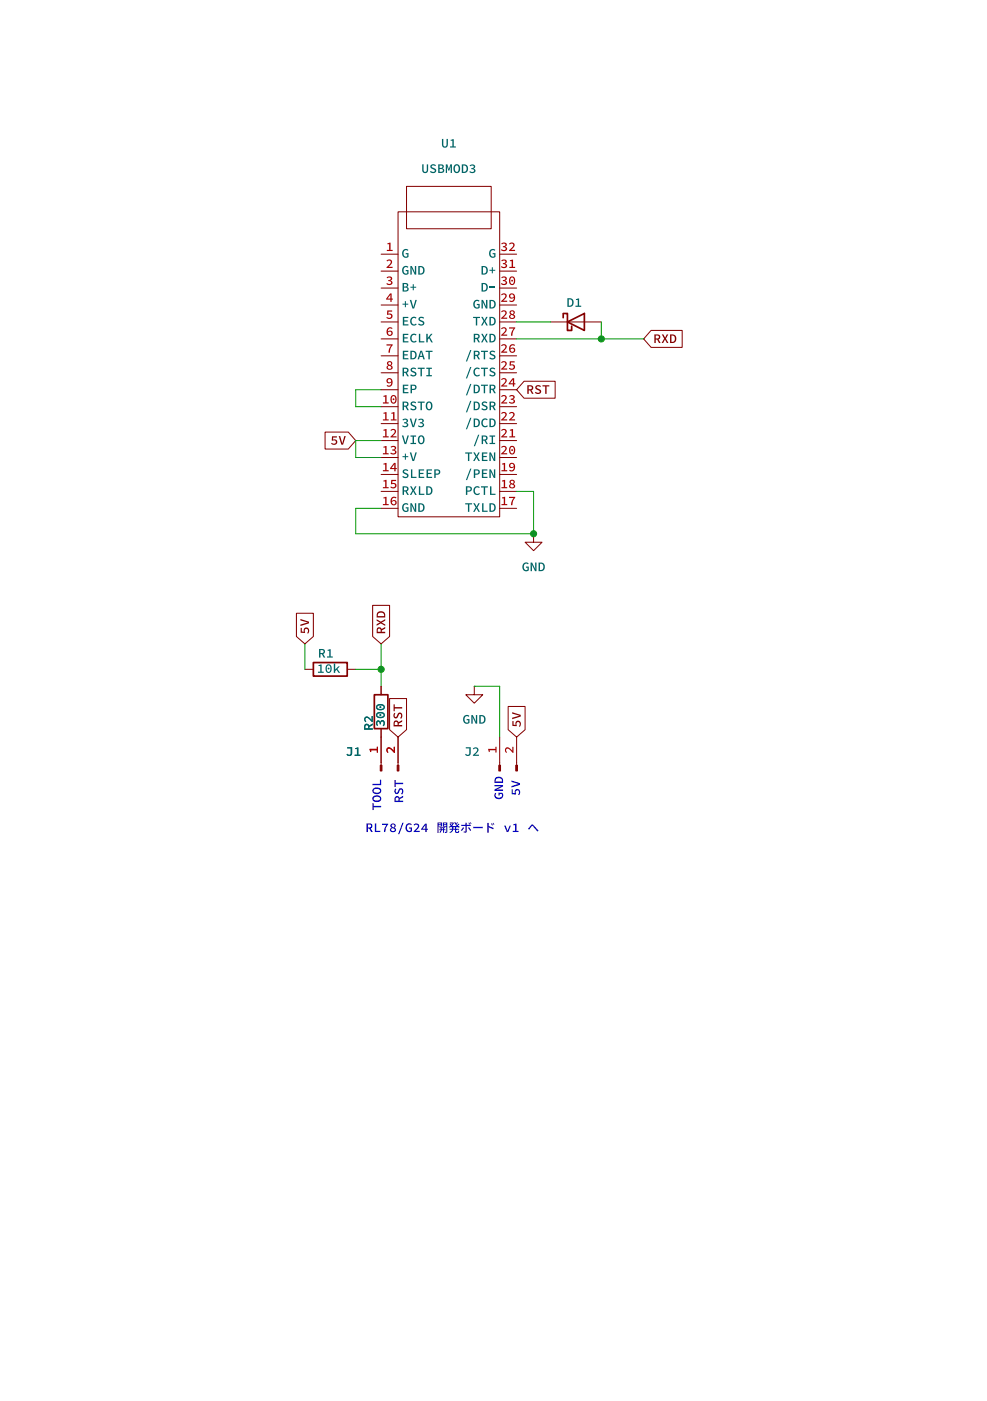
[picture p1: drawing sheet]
<svg xmlns="http://www.w3.org/2000/svg" width="148mm" height="210mm" viewBox="0 0 148 210" stroke-linecap="round" stroke-linejoin="round" font-family="sans-serif">
<defs><g id="words">
<g font-size="1.8" fill="#a90000">
<text x="57.8" y="37.8">1</text>
<text x="57.8" y="40.4">2</text>
<text x="75" y="37.8">32</text>
<text x="75" y="40.4">31</text>
<text x="57.8" y="42.9">3</text>
<text x="57.8" y="45.5">4</text>
<text x="75" y="42.9">30</text>
<text x="75" y="45.5">29</text>
<text x="57.8" y="48">5</text>
<text x="57.8" y="50.5">6</text>
<text x="57.8" y="53.1">7</text>
<text x="75" y="48">28</text>
<text x="75" y="50.5">27</text>
<text x="75" y="53.1">26</text>
<text x="57.8" y="55.6">8</text>
<text x="57.8" y="58.2">9</text>
<text x="75" y="55.6">25</text>
<text x="75" y="58.2">24</text>
<text x="57.2" y="60.7">10</text>
<text x="57.2" y="63.2">11</text>
<text x="57.2" y="65.8">12</text>
<text x="75" y="60.7">23</text>
<text x="75" y="63.2">22</text>
<text x="75" y="65.8">21</text>
<text x="57.2" y="68.3">13</text>
<text x="57.2" y="70.9">14</text>
<text x="75" y="68.3">20</text>
<text x="75" y="70.9">19</text>
<text x="57.2" y="73.4">15</text>
<text x="57.2" y="75.9">16</text>
<text x="75" y="73.4">18</text>
<text x="75" y="75.9">17</text>
<text x="56.9" y="113" transform="rotate(-90 56.9 113)">1</text>
<text x="59.4" y="113" transform="rotate(-90 59.4 113)">2</text>
<text x="74.7" y="113" transform="rotate(-90 74.7 113)">1</text>
<text x="77.2" y="113" transform="rotate(-90 77.2 113)">2</text>
</g>
<g font-size="1.8" fill="#006464">
<text x="56.7" y="109.6" transform="rotate(-90 56.7 109.6)">R2</text>
<text x="58.4" y="109" transform="rotate(-90 58.4 109)">300</text>
</g>
<text font-size="1.8" fill="#0000c2" x="65.4" y="125.5">þÿ•‹vz0Ü0ü0É</text>
</g></defs>
<path d="M71.1 102.9v1.2h1.3l-1.3 1.3-1.3-1.3h1.3M71.1 102.9h.1" fill="none" stroke="#840000" stroke-width=".15"/>
<g fill="#006464">
<path d="M69.6 107.3l.5-.1 .3 .1-.1 .2a.44 .44 0 0 0-.7 .3 .44 .44 0 0 0 .6 .5v-.3h-.2v-.2h.4v.6a.65 .65 0 0 1-.9-.2 .65 .65 0 0 1 .1-.9z"/>
<path d="M70.7 107.2h.2l.5 1v-1h.2v1.3h-.3l-.4-1v1h-.2z"/>
<path d="M71.9 107.2h.3a.65 .65 0 0 1 .6 .6 .65 .65 0 0 1-.6 .7h-.3v-.2h.2a.47 .47 0 0 0 .5-.5 .47 .47 0 0 0-.5-.4v.9h-.2z"/>
</g>
<g fill="#840000" stroke="#840000" stroke-width=".15">
<path d="M74.8 114.7h.3v.9h-.3z"/>
<path d="M77.3 114.7h.3v.9h-.3z"/>
</g>
<path d="M74.9 110.5v4.2M77.5 110.5v4.2" fill="none" stroke="#840000" stroke-width=".15"/>
<g fill="#006464">
<path d="M69.8 112h.8v.9a.45 .45 0 0 1-.3 .4 .45 .45 0 0 1-.6-.2l.2-.1 .1 .1h.3l.1-.2v-.7h-.6z"/>
<path d="M70.9 112.2a.46 .46 0 0 1 .7-.1 .46 .46 0 0 1-.1 .8l-.3 .2h.6v.2h-.9l.3-.4a.47 .47 0 0 0 .3-.7h-.3l-.2 .1z"/>
</g>
<path d="M47 99.3h5.1v2h-5.1z" fill="none" stroke="#840000" stroke-width=".25"/>
<path d="M45.7 100.3h1.3M52.1 100.3h1.2" fill="none" stroke="#840000" stroke-width=".15"/>
<g fill="#006464">
<path d="M47.8 97.3h.5a.39 .39 0 0 1 .4 .3 .39 .39 0 0 1-.2 .4l.3 .6h-.3l-.2-.5h-.2v.5h-.3v-.7a.47 .47 0 0 0 .7-.2l-.1-.2-.3-.1v.5h-.3z"/>
<path d="M49.1 97.4l.5-.1v1.1h.3v.2h-.9v-.2h.4v-.9h-.3z"/>
<path d="M47.8 99.7l.4-.1v1.1h.3v.2h-.8v-.2h.3v-.9h-.2z"/>
<path d="M49 99.7a.49 .49 0 0 1 .6 0 .49 .49 0 0 1 .1 .6 .48 .48 0 0 1-.5 .6 .48 .48 0 0 1-.4-.7h.2v.3a.28 .28 0 0 0 .4 .2 .28 .28 0 0 0 .1-.4v-.3a.29 .29 0 0 0-.4-.2 .29 .29 0 0 0-.1 .4h-.2z"/>
<path d="M50.1 99.5h.2v.9l.4-.5h.3l-.4 .4 .4 .6h-.2l-.3-.5-.2 .2v.3h-.2z"/>
<circle cx="49.3" cy="100.2" r=".14"/>
</g>
<path d="M80 80v1.3h1.3l-1.3 1.3-1.3-1.3h1.3M80 80h.1" fill="none" stroke="#840000" stroke-width=".15"/>
<g fill="#006464">
<path d="M78.5 84.4l.5-.1 .3 .2-.1 .1a.44 .44 0 0 0-.7 .4 .44 .44 0 0 0 .6 .4v-.3h-.2v-.2h.4v.6a.65 .65 0 0 1-.9-.2 .65 .65 0 0 1 .1-.9z"/>
<path d="M79.6 84.3h.2l.5 1-.1-1h.3v1.3h-.3l-.5-1 .1 1h-.2z"/>
<path d="M80.8 84.3h.3a.65 .65 0 0 1 .6 .7 .65 .65 0 0 1-.6 .6h-.3v-.2h.2a.47 .47 0 0 0 .5-.4 .47 .47 0 0 0-.5-.5v.9h-.2z"/>
</g>
<g fill="#840000" stroke="#840000" stroke-width=".15">
<path d="M57 114.7h.3v.9h-.3z"/>
<path d="M59.6 114.7h.2v.9h-.2z"/>
</g>
<path d="M57.1 110.5v4.2M59.7 110.5v4.2" fill="none" stroke="#840000" stroke-width=".15"/>
<g fill="#006464">
<path d="M52.1 112h.7v.9a.45 .45 0 0 1-.3 .4 .45 .45 0 0 1-.5-.2l.1-.1 .1 .1h.3l.1-.2v-.7h-.5z"/>
<path d="M53.3 112.1l.4-.1v1.1h.3v.2h-.8v-.2h.3v-.8h-.2z"/>
</g>
<path d="M56.1 104.1h2.1v5.1h-2.1z" fill="none" stroke="#840000" stroke-width=".25"/>
<path d="M57.1 102.9v1.2M57.1 109.2v1.3" fill="none" stroke="#840000" stroke-width=".15"/>
<g fill="#006464">
<path d="M54.7 108.6a.39 .39 0 0 1 .7 .2l.5-.4v.3l-.5 .3v.2h.5v.2h-1.3v-.4h.2v.2h.4v-.2a.23 .23 0 0 0-.2-.3 .23 .23 0 0 0-.2 .3h-.2z"/>
<path d="M54.8 107.5l.4-.1 .5 .5v-.6h.2v.9l-.4-.2a.47 .47 0 0 0-.7-.3v.2l.1 .2-.1 .2-.2-.4z"/>
<path d="M56.5 108.1l.3-.1 .2 .2a.38 .38 0 0 1 .6-.2 .38 .38 0 0 1 .1 .6l-.2 .3-.1-.1a.3 .3 0 0 0 .2-.4 .3 .3 0 0 0-.4-.2l-.1 .4h-.2v-.3a.23 .23 0 0 0-.4 0 .23 .23 0 0 0 .1 .4l-.1 .1a.59 .59 0 0 1 0-.7z"/>
<path d="M56.5 106.9a.65 .65 0 0 1 .8-.2 .65 .65 0 0 1 .4 .7 .74 .74 0 0 1-1.3-.2h.2a.55 .55 0 0 0 .9-.1 .59 .59 0 0 0-.9 .1h-.2z"/>
<path d="M56.5 105.7a.65 .65 0 0 1 .8-.2 .65 .65 0 0 1 .4 .7 .74 .74 0 0 1-1.3-.2h.2a.55 .55 0 0 0 .9 0 .59 .59 0 0 0-.9 0h-.2z"/>
</g>
<path d="M57.1 38.1h2.6M59.7 31.8h15.2v45.7h-15.2zM61 27.9h12.7v6.4h-12.7z" fill="none" stroke="#840000" stroke-width=".15"/>
<path d="M60.5 37.5l.5-.2 .2 .2-.1 .1a.44 .44 0 0 0-.6 .4 .44 .44 0 0 0 .6 .4v-.3h-.3v-.2h.5v.6a.65 .65 0 0 1-.9-.1 .65 .65 0 0 1 .1-.9z" fill="#006464"/>
<path d="M57.1 40.6h2.6" fill="none" stroke="#840000" stroke-width=".15"/>
<g fill="#006464">
<path d="M60.5 40l.5-.1 .2 .1-.1 .1a.44 .44 0 0 0-.6 .4 .44 .44 0 0 0 .6 .4v-.2h-.3v-.2h.5v.5a.65 .65 0 0 1-.9-.1 .65 .65 0 0 1 .1-.9z"/>
<path d="M61.5 39.9h.3l.4 1v-1h.2v1.3h-.2l-.5-1.1v1.1h-.2z"/>
<path d="M62.7 39.9h.4a.65 .65 0 0 1 .6 .6 .65 .65 0 0 1-.6 .7h-.4v-.2h.2a.47 .47 0 0 0 .5-.5 .47 .47 0 0 0-.5-.5v1h-.2z"/>
</g>
<path d="M57.1 43.2h2.6" fill="none" stroke="#840000" stroke-width=".15"/>
<g fill="#006464">
<path d="M60.4 42.4h.4a.32 .32 0 0 1 .4 .2 .32 .32 0 0 1-.2 .4 .36 .36 0 0 1 .3 .5 .36 .36 0 0 1-.5 .2h-.4v-.2a.49 .49 0 0 0 .7-.1l-.1-.2-.4-.1v.4h-.2v-.5h.3a.2 .2 0 0 0 .3-.2 .2 .2 0 0 0-.3-.2h-.1v.4h-.2z"/>
<path d="M61.9 42.6h.2v.4h.3v.1h-.3v.4h-.2v-.4h-.4v-.1h.4z"/>
</g>
<path d="M57.1 45.7h2.6" fill="none" stroke="#840000" stroke-width=".15"/>
<g fill="#006464">
<path d="M60.7 45.1h.2v.4h.3v.2h-.3v.4h-.2v-.4h-.3v-.2h.3z"/>
<path d="M61.4 45h.3l.3 1 .3-1h.2l-.4 1.2h-.2z"/>
</g>
<path d="M57.1 48.3h2.6" fill="none" stroke="#840000" stroke-width=".15"/>
<g fill="#006464">
<path d="M60.4 47.5h.8v.2h-.6v.3h.5v.2h-.5v.4h.6v.2h-.8z"/>
<path d="M61.7 47.6l.5-.1 .3 .1-.2 .2a.42 .42 0 0 0-.6 .4 .42 .42 0 0 0 .7 .3l.1 .1a.64 .64 0 0 1-.9-.1 .64 .64 0 0 1 .1-.9z"/>
<path d="M62.8 47.6a.56 .56 0 0 1 .8 0l-.1 .2-.1-.1a.21 .21 0 0 0-.4 0 .21 .21 0 0 0 .2 .3l.2 .1a.42 .42 0 0 1 .1 .6 .42 .42 0 0 1-.6 .1l-.2-.2 .1-.1 .3 .1a.21 .21 0 0 0 .3-.1 .21 .21 0 0 0-.2-.3 .48 .48 0 0 1-.5-.4z"/>
</g>
<path d="M57.1 50.8h2.6" fill="none" stroke="#840000" stroke-width=".15"/>
<g fill="#006464">
<path d="M60.4 50h.8v.2h-.6v.4h.5v.1h-.5v.4h.6v.2h-.8z"/>
<path d="M61.7 50.2l.5-.2 .3 .2-.2 .1a.42 .42 0 0 0-.6 .4 .42 .42 0 0 0 .7 .3l.1 .2a.64 .64 0 0 1-.9-.1 .64 .64 0 0 1 .1-.9z"/>
<path d="M62.8 50h.2v1.1h.6v.2h-.8z"/>
<path d="M63.9 50h.2v.6l.5-.6h.3l-.4 .5 .4 .8h-.2l-.4-.6-.2 .2v.4h-.2z"/>
</g>
<path d="M57.1 53.3h2.6" fill="none" stroke="#840000" stroke-width=".15"/>
<g fill="#006464">
<path d="M60.4 52.6h.8v.2h-.6v.3h.5v.2h-.5v.4h.6v.2h-.8z"/>
<path d="M61.5 52.6h.4a.65 .65 0 0 1 .6 .6 .65 .65 0 0 1-.6 .7h-.4v-.2h.3a.47 .47 0 0 0 .5-.5 .47 .47 0 0 0-.5-.5v1h-.3z"/>
<path d="M63 52.6h.3l.4 1.3h-.2l-.1-.4h-.5l-.1 .4h-.2l.2-.6h.5l-.1-.6-.2 .6h-.2z"/>
<path d="M63.8 52.6h1.1v.2h-.5v1.1h-.2v-1.1h-.4z"/>
</g>
<path d="M57.1 55.9h2.6" fill="none" stroke="#840000" stroke-width=".15"/>
<g fill="#006464">
<path d="M60.4 55.1h.4a.39 .39 0 0 1 .5 .3 .39 .39 0 0 1-.3 .5l.3 .5h-.2l-.3-.5h-.2v.5h-.2v-.7a.47 .47 0 0 0 .7-.2l-.1-.2h-.4v.4h-.2z"/>
<path d="M61.6 55.2a.56 .56 0 0 1 .8 .1l-.1 .1-.1-.1a.21 .21 0 0 0-.4 0 .21 .21 0 0 0 .2 .3l.2 .1a.42 .42 0 0 1 .1 .6 .42 .42 0 0 1-.6 .1l-.2-.2 .1-.1 .3 .1a.21 .21 0 0 0 .3-.1 .21 .21 0 0 0-.2-.2 .48 .48 0 0 1-.4-.5z"/>
<path d="M62.6 55.1h1.1v.2h-.4v1.1h-.2v-1.1h-.5z"/>
<path d="M63.9 55.1h.9v.2h-.4v.9h.4v.2h-.9v-.2h.3v-.9h-.3z"/>
</g>
<path d="M57.1 58.4h2.6" fill="none" stroke="#840000" stroke-width=".15"/>
<g fill="#006464">
<path d="M60.4 57.7h.8v.1h-.6v.4h.5v.2h-.5v.4h.6v.1h-.8z"/>
<path d="M61.6 57.7h.4a.41 .41 0 0 1 .5 .4 .41 .41 0 0 1-.5 .4h-.2v.4h-.2v-.6a.53 .53 0 0 0 .6-.1v-.3l-.4-.1v.5h-.2z"/>
<path d="M60.4 60.2h.4a.39 .39 0 0 1 .5 .3 .39 .39 0 0 1-.3 .4l.3 .6h-.2l-.3-.5h-.2v.5h-.2v-.7a.47 .47 0 0 0 .7-.2l-.1-.2h-.4v.4h-.2z"/>
<path d="M61.6 60.3a.56 .56 0 0 1 .8 0l-.1 .2-.1-.1a.21 .21 0 0 0-.4 0 .21 .21 0 0 0 .2 .3l.2 .1a.42 .42 0 0 1 .1 .6 .42 .42 0 0 1-.6 .1l-.2-.2 .1-.1 .3 .1a.21 .21 0 0 0 .3-.1 .21 .21 0 0 0-.2-.3 .48 .48 0 0 1-.4-.4z"/>
<path d="M62.6 60.2h1.1v.2h-.4v1.1h-.2v-1.1h-.5z"/>
<path d="M64 60.3a.56 .56 0 0 1 .7 0 .56 .56 0 0 1 .1 .8 .51 .51 0 0 1-.6 .4 .51 .51 0 0 1-.4-.7h.3a.33 .33 0 0 0 .2 .5 .33 .33 0 0 0 .3-.5 .32 .32 0 0 0-.3-.4 .32 .32 0 0 0-.2 .4h-.3z"/>
</g>
<path d="M57.1 63.5h2.6" fill="none" stroke="#840000" stroke-width=".15"/>
<g fill="#006464">
<path d="M60.3 62.9a.44 .44 0 0 1 .6-.2 .44 .44 0 0 1 .3 .5l-.3 .2a.38 .38 0 0 1 .3 .5 .38 .38 0 0 1-.6 .1l-.3-.1 .1-.2a.3 .3 0 0 0 .4 .2 .3 .3 0 0 0 .2-.3l-.4-.1v-.2h.2a.23 .23 0 0 0 .1-.4 .23 .23 0 0 0-.4 .1z"/>
<path d="M61.4 62.7h.3l.3 1.1 .3-1.1h.2l-.4 1.3h-.2z"/>
<path d="M62.7 62.9a.44 .44 0 0 1 .5-.2 .44 .44 0 0 1 .3 .5l-.2 .2a.38 .38 0 0 1 .2 .5 .38 .38 0 0 1-.6 .1l-.2-.1 .1-.2a.3 .3 0 0 0 .3 .2 .3 .3 0 0 0 .3-.3l-.4-.1v-.2h.2a.23 .23 0 0 0 0-.4 .23 .23 0 0 0-.3 .1z"/>
<path d="M60.3 65.3h.2l.3 1.1 .3-1.1h.2l-.4 1.3h-.2z"/>
<path d="M61.6 65.3h.8v.2h-.3v.9h.3v.2h-.8v-.2h.3v-.9h-.3z"/>
<path d="M62.8 65.4a.56 .56 0 0 1 .7 0 .56 .56 0 0 1 .1 .7 .51 .51 0 0 1-.6 .5 .51 .51 0 0 1-.3-.7h.2a.33 .33 0 0 0 .3 .5 .33 .33 0 0 0 .2-.5 .32 .32 0 0 0-.2-.5 .32 .32 0 0 0-.3 .5h-.2z"/>
<path d="M60.7 68h.2v.4h.3v.1h-.3v.4h-.2v-.4h-.3v-.1h.3z"/>
<path d="M61.4 67.8h.3l.3 1.1 .3-1.1h.2l-.4 1.3h-.2z"/>
<path d="M60.5 70.5a.56 .56 0 0 1 .7 0l-.1 .1h-.1a.21 .21 0 0 0-.4 0 .21 .21 0 0 0 .2 .3h.2a.42 .42 0 0 1 .2 .7 .42 .42 0 0 1-.7 0l-.2-.1 .1-.2 .3 .2a.21 .21 0 0 0 .3-.1 .21 .21 0 0 0-.2-.3 .48 .48 0 0 1-.4-.4z"/>
<path d="M61.6 70.4h.2v1.1h.7v.1h-.9z"/>
<path d="M62.8 70.4h.8v.1h-.6v.4h.5v.2h-.5v.4h.6v.1h-.8z"/>
<path d="M64 70.4h.8v.1h-.6v.4h.5v.2h-.5v.4h.6v.1h-.8z"/>
<path d="M65.1 70.4h.4a.41 .41 0 0 1 .5 .4 .41 .41 0 0 1-.5 .4h-.2v.4h-.2v-.6a.53 .53 0 0 0 .7-.1l-.1-.3-.4-.1v.5h-.2z"/>
<path d="M60.4 72.9h.4a.39 .39 0 0 1 .5 .3 .39 .39 0 0 1-.3 .4l.3 .6h-.2l-.3-.5h-.2v.5h-.2v-.7a.47 .47 0 0 0 .7-.2l-.1-.2h-.4v.4h-.2z"/>
<path d="M61.5 72.9h.2l.3 .5 .2-.5h.3l-.4 .6 .4 .7h-.2l-.3-.5-.3 .5h-.2l.3-.7z"/>
<path d="M62.8 72.9h.2v1.1h.6v.2h-.8z"/>
<path d="M63.9 72.9h.3a.65 .65 0 0 1 .7 .6 .65 .65 0 0 1-.6 .7h-.4v-.2h.2a.47 .47 0 0 0 .5-.5 .47 .47 0 0 0-.5-.4v.9h-.2z"/>
<path d="M60.5 75.6l.5-.2 .2 .2-.1 .1a.44 .44 0 0 0-.6 .4 .44 .44 0 0 0 .6 .4v-.3h-.3v-.2h.5v.6a.65 .65 0 0 1-.9-.1 .65 .65 0 0 1 .1-.9z"/>
<path d="M61.5 75.4h.3l.4 1.1v-1.1h.2v1.3h-.2l-.5-1v1h-.2z"/>
<path d="M62.7 75.4h.4a.65 .65 0 0 1 .6 .7 .65 .65 0 0 1-.6 .6h-.4v-.1h.2a.47 .47 0 0 0 .5-.5 .47 .47 0 0 0-.5-.5v1h-.2z"/>
<path d="M73.5 37.5l.5-.2 .3 .2-.1 .1a.44 .44 0 0 0-.7 .4 .44 .44 0 0 0 .6 .4v-.3h-.2v-.2h.4v.6a.65 .65 0 0 1-.9-.1 .65 .65 0 0 1 .1-.9z"/>
</g>
<path d="M74.9 40.6h2.6" fill="none" stroke="#840000" stroke-width=".15"/>
<g fill="#006464">
<path d="M72.2 39.9h.3a.65 .65 0 0 1 .7 .6 .65 .65 0 0 1-.6 .7h-.4v-.2h.2a.47 .47 0 0 0 .5-.5 .47 .47 0 0 0-.5-.5v1h-.2z"/>
<path d="M73.7 40.1h.2v.3h.4v.2h-.4v.4h-.2v-.4h-.3v-.2h.3z"/>
<path d="M72.2 42.4h.3a.65 .65 0 0 1 .7 .7 .65 .65 0 0 1-.6 .6h-.4v-.2h.2a.47 .47 0 0 0 .5-.4 .47 .47 0 0 0-.5-.5v.9h-.2z"/>
<path d="M73.4 43h.9v.1h-.9z"/>
<path d="M71.2 45.1l.5-.2 .2 .2-.1 .1a.44 .44 0 0 0-.7 .4 .44 .44 0 0 0 .6 .4v-.3h-.2v-.1h.4v.5a.65 .65 0 0 1-.9-.1 .65 .65 0 0 1 .2-.9z"/>
<path d="M72.2 45h.2l.5 1v-1h.2v1.2h-.2l-.5-1v1h-.2z"/>
<path d="M73.4 45h.3a.65 .65 0 0 1 .6 .6 .65 .65 0 0 1-.6 .6h-.3v-.1h.2a.47 .47 0 0 0 .5-.5 .47 .47 0 0 0-.5-.5v1h-.2z"/>
<path d="M70.9 47.5h1.1v.2h-.4v1.1h-.2v-1.1h-.5z"/>
<path d="M72.2 47.5h.2l.3 .5 .2-.5h.2l-.3 .6 .4 .7h-.3l-.3-.5-.2 .5h-.3l.4-.7z"/>
<path d="M73.4 47.5h.3a.65 .65 0 0 1 .6 .6 .65 .65 0 0 1-.6 .7h-.3v-.2h.2a.47 .47 0 0 0 .5-.5 .47 .47 0 0 0-.5-.4v.9h-.2z"/>
<path d="M71 50h.5a.39 .39 0 0 1 .4 .3 .39 .39 0 0 1-.2 .5l.3 .5h-.3l-.2-.5h-.2v.5h-.3v-.7a.47 .47 0 0 0 .7-.1l-.1-.3h-.3v.4h-.3z"/>
<path d="M72.2 50h.2l.3 .5 .2-.5h.2l-.3 .7 .4 .6h-.3l-.3-.5-.2 .5h-.3l.4-.6z"/>
<path d="M73.4 50h.3a.65 .65 0 0 1 .6 .7 .65 .65 0 0 1-.6 .6h-.3v-.1h.2a.47 .47 0 0 0 .5-.5 .47 .47 0 0 0-.5-.5v1h-.2z"/>
<path d="M70.5 52.5h.2l-.7 1.7h-.1z"/>
<path d="M71 52.6h.5a.39 .39 0 0 1 .4 .3 .39 .39 0 0 1-.2 .4l.3 .6h-.3l-.2-.5h-.2v.5h-.3v-.7a.47 .47 0 0 0 .7-.2l-.1-.2-.3-.1v.5h-.3z"/>
<path d="M72.1 52.6h1.1v.2h-.5v1.1h-.2v-1.1h-.4z"/>
<path d="M73.5 52.7a.56 .56 0 0 1 .8 0l-.1 .2-.2-.1a.21 .21 0 0 0-.3 0 .21 .21 0 0 0 .2 .3l.1 .1a.42 .42 0 0 1 .2 .6 .42 .42 0 0 1-.7 0l-.1-.1 .1-.1 .3 .1a.21 .21 0 0 0 .3-.1 .21 .21 0 0 0-.2-.3 .48 .48 0 0 1-.5-.4z"/>
<path d="M70.5 55h.2l-.7 1.7h-.1z"/>
<path d="M71.2 55.2l.5-.1 .2 .2-.1 .1a.42 .42 0 0 0-.6 .4 .42 .42 0 0 0 .7 .3l.1 .1a.64 .64 0 0 1-.9-.1 .64 .64 0 0 1 .1-.9z"/>
<path d="M72.1 55.1h1.1v.2h-.5v1.1h-.2v-1.1h-.4z"/>
<path d="M73.5 55.2a.56 .56 0 0 1 .8 .1l-.1 .1-.2-.1a.21 .21 0 0 0-.3 0 .21 .21 0 0 0 .2 .3l.1 .1a.42 .42 0 0 1 .2 .6 .42 .42 0 0 1-.7 .1l-.1-.2 .1-.1 .3 .1a.21 .21 0 0 0 .3-.1 .21 .21 0 0 0-.2-.2 .48 .48 0 0 1-.5-.5z"/>
<path d="M70.5 57.5h.2l-.7 1.8h-.1z"/>
<path d="M71 57.7h.4a.65 .65 0 0 1 .6 .6 .65 .65 0 0 1-.6 .6h-.4v-.1h.2a.47 .47 0 0 0 .5-.5 .47 .47 0 0 0-.5-.5v1h-.2z"/>
<path d="M72.1 57.7h1.1v.1h-.5v1.1h-.2v-1.1h-.4z"/>
<path d="M73.4 57.7h.4a.39 .39 0 0 1 .5 .2 .39 .39 0 0 1-.3 .5l.4 .5h-.3l-.3-.5h-.2v.5h-.2v-.6a.47 .47 0 0 0 .7-.2l-.1-.2-.4-.1v.5h-.2z"/>
<path d="M70.5 60.1h.2l-.7 1.7h-.1z"/>
<path d="M71 60.2h.4a.65 .65 0 0 1 .6 .6 .65 .65 0 0 1-.6 .7h-.4v-.2h.2a.47 .47 0 0 0 .5-.5 .47 .47 0 0 0-.5-.4v.9h-.2z"/>
<path d="M72.3 60.3a.56 .56 0 0 1 .8 0l-.1 .2-.2-.1a.21 .21 0 0 0-.3 0 .21 .21 0 0 0 .2 .3l.1 .1a.42 .42 0 0 1 .2 .6 .42 .42 0 0 1-.6 .1l-.2-.2 .1-.1 .3 .1a.21 .21 0 0 0 .3-.1 .21 .21 0 0 0-.2-.3 .48 .48 0 0 1-.5-.4z"/>
<path d="M73.4 60.2h.4a.39 .39 0 0 1 .5 .3 .39 .39 0 0 1-.3 .4l.4 .6h-.3l-.3-.5h-.2v.5h-.2v-.7a.47 .47 0 0 0 .7-.2l-.1-.2h-.4v.4h-.2z"/>
<path d="M70.5 62.6h.2l-.7 1.7h-.1z"/>
<path d="M71 62.7h.4a.65 .65 0 0 1 .6 .7 .65 .65 0 0 1-.6 .6h-.4v-.1h.2a.47 .47 0 0 0 .5-.5 .47 .47 0 0 0-.5-.5v1h-.2z"/>
<path d="M72.4 62.9l.4-.2 .3 .2-.1 .1a.42 .42 0 0 0-.6 .4 .42 .42 0 0 0 .6 .3l.2 .2a.64 .64 0 0 1-.9-.1 .64 .64 0 0 1 .1-.9z"/>
<path d="M73.4 62.7h.3a.65 .65 0 0 1 .6 .7 .65 .65 0 0 1-.6 .6h-.3v-.1h.2a.47 .47 0 0 0 .5-.5 .47 .47 0 0 0-.5-.5v1h-.2z"/>
</g>
<path d="M74.9 66h2.6" fill="none" stroke="#840000" stroke-width=".15"/>
<g fill="#006464">
<path d="M71.7 65.2h.2l-.7 1.7h-.2z"/>
<path d="M72.2 65.3h.4a.39 .39 0 0 1 .5 .3 .39 .39 0 0 1-.2 .4l.3 .6h-.3l-.3-.5h-.2v.5h-.2v-.7a.47 .47 0 0 0 .7-.2l-.1-.2-.4-.1v.5h-.2z"/>
<path d="M73.4 65.3h.8v.2h-.3v.9h.3v.2h-.8v-.2h.3v-.9h-.3z"/>
<path d="M69.8 67.8h1v.2h-.4v1.1h-.2v-1.1h-.4z"/>
<path d="M71 67.8h.2l.3 .5 .2-.5h.2l-.3 .7 .4 .6h-.3l-.2-.5-.3 .5h-.3l.4-.7z"/>
<path d="M72.3 67.8h.8v.2h-.6v.3h.5v.2h-.5v.4h.6v.2h-.8z"/>
<path d="M73.4 67.8h.2l.5 1v-1h.2v1.3h-.3l-.4-1v1h-.2z"/>
<path d="M70.5 70.2h.2l-.7 1.8h-.1z"/>
<path d="M71 70.4h.5a.41 .41 0 0 1 .5 .4 .41 .41 0 0 1-.5 .4h-.2v.4h-.3v-.6a.53 .53 0 0 0 .7-.1v-.3l-.4-.1v.5h-.3z"/>
<path d="M72.3 70.4h.8v.1h-.6v.4h.5v.2h-.5v.4h.6v.1h-.8z"/>
<path d="M73.4 70.4h.2l.5 1v-1h.2v1.2h-.3l-.4-1v1h-.2z"/>
<path d="M69.9 72.9h.4a.41 .41 0 0 1 .5 .4 .41 .41 0 0 1-.5 .4h-.2v.5h-.2v-.7a.53 .53 0 0 0 .6-.1v-.3h-.4v.4h-.2z"/>
<path d="M71.2 73l.5-.1 .2 .1-.1 .2a.42 .42 0 0 0-.6 .4 .42 .42 0 0 0 .7 .3l.1 .1a.64 .64 0 0 1-.9-.1 .64 .64 0 0 1 .1-.9z"/>
<path d="M72.1 72.9h1.1v.2h-.5v1.1h-.2v-1.1h-.4z"/>
<path d="M73.5 72.9h.2v1.1h.6v.2h-.8z"/>
<path d="M69.8 75.4h1v.2h-.4v1.1h-.2v-1.1h-.4z"/>
<path d="M71 75.4h.2l.3 .5 .2-.5h.2l-.3 .7 .4 .6h-.3l-.2-.5-.3 .5h-.3l.4-.6z"/>
<path d="M72.3 75.4h.2v1.1h.6v.2h-.8z"/>
<path d="M73.4 75.4h.3a.65 .65 0 0 1 .6 .7 .65 .65 0 0 1-.6 .6h-.3v-.1h.2a.47 .47 0 0 0 .5-.5 .47 .47 0 0 0-.5-.5v1h-.2z"/>
<path d="M66.3 20.8h.2v.8a.25 .25 0 0 0 .2 .4 .25 .25 0 0 0 .3-.4v-.8h.2v.8a.45 .45 0 0 1-.5 .5 .45 .45 0 0 1-.4-.5z"/>
<path d="M67.6 21l.4-.1v1h.4v.2h-.9v-.2h.3v-.8h-.2z"/>
<path d="M63.3 24.6h.2v.9a.25 .25 0 0 0 .3 .3 .25 .25 0 0 0 .2-.3v-.9h.2v.8a.45 .45 0 0 1-.4 .6 .45 .45 0 0 1-.5-.6z"/>
<path d="M64.6 24.7a.56 .56 0 0 1 .8 .1l-.1 .1-.2-.1a.21 .21 0 0 0-.3 0 .21 .21 0 0 0 .2 .3l.1 .1a.42 .42 0 0 1 .2 .7 .42 .42 0 0 1-.6 0l-.2-.1 .1-.2 .3 .2a.21 .21 0 0 0 .3-.1 .21 .21 0 0 0-.2-.3 .48 .48 0 0 1-.5-.4z"/>
<path d="M65.7 24.6h.4a.32 .32 0 0 1 .4 .2 .32 .32 0 0 1-.2 .4 .36 .36 0 0 1 .3 .5 .36 .36 0 0 1-.5 .2h-.4v-.1a.5 .5 0 0 0 .7-.2l-.1-.2-.4-.1v.5h-.2v-.6h.4a.2 .2 0 0 0 .2-.2 .2 .2 0 0 0-.2-.2h-.2v.4h-.2z"/>
<path d="M66.8 24.6h.3l.2 .7 .2-.7h.3v1.3h-.2v-1l-.2 .7h-.2l-.2-.7v1h-.2z"/>
<path d="M68.2 24.8a.56 .56 0 0 1 .7 0 .56 .56 0 0 1 .1 .7 .51 .51 0 0 1-.6 .4 .51 .51 0 0 1-.4-.6h.2a.33 .33 0 0 0 .3 .5 .33 .33 0 0 0 .3-.5 .32 .32 0 0 0-.3-.5 .32 .32 0 0 0-.3 .5h-.2z"/>
<path d="M69.2 24.6h.4a.65 .65 0 0 1 .6 .7 .65 .65 0 0 1-.6 .6h-.4v-.1h.3a.47 .47 0 0 0 .5-.5 .47 .47 0 0 0-.5-.5v1h-.3z"/>
<path d="M70.4 24.8a.44 .44 0 0 1 .6-.2 .44 .44 0 0 1 .2 .5l-.2 .2a.38 .38 0 0 1 .2 .5 .38 .38 0 0 1-.5 .1l-.3-.1 .1-.2a.3 .3 0 0 0 .3 .2 .3 .3 0 0 0 .3-.3l-.4-.1v-.2h.2a.23 .23 0 0 0 0-.4 .23 .23 0 0 0-.3 .1z"/>
</g>
<path d="M84.5 47.6v-.6h.6v2.5h.6v-.6M85.1 48.3l2.5-1.3v2.5z" fill="none" stroke="#840000" stroke-width=".25"/>
<path d="M82.5 48.3h7.7" fill="none" stroke="#840000" stroke-width=".15"/>
<g fill="#006464">
<path d="M85.1 44.7h.3a.65 .65 0 0 1 .6 .6 .65 .65 0 0 1-.6 .7h-.3v-.2h.2a.47 .47 0 0 0 .5-.5 .47 .47 0 0 0-.5-.4v.9h-.2z"/>
<path d="M86.4 44.8l.4-.1v1.1h.4v.2h-.9v-.2h.3v-.8h-.2z"/>
</g>
<g fill="#840000">
<path d="M79.1 57.7h.4a.39 .39 0 0 1 .5 .3 .39 .39 0 0 1-.3 .5l.3 .5h-.2l-.3-.5h-.2v.5h-.2v-.6a.47 .47 0 0 0 .7-.2l-.1-.2-.4-.1v.5h-.2z"/>
<path d="M80.3 57.9a.56 .56 0 0 1 .8 0l-.1 .1-.1-.1a.21 .21 0 0 0-.4 0 .22 .22 0 0 0 .2 .4h.2a.42 .42 0 0 1 .1 .7 .42 .42 0 0 1-.6 0l-.2-.1 .1-.2 .3 .2a.21 .21 0 0 0 .3-.1 .21 .21 0 0 0-.2-.3 .48 .48 0 0 1-.4-.4z"/>
<path d="M81.3 57.7h1.1v.2h-.4v1.1h-.2v-1.1h-.5z"/>
</g>
<path d="M78.6 57.1h4.6v2.6h-4.6l-1.1-1.3z" fill="none" stroke="#840000" stroke-width=".15"/>
<g fill="#840000">
<path d="M45.1 94.1h.2v.6h.3a.44 .44 0 0 1 .5-.6 .44 .44 0 0 1 .2 .7l-.1 .2-.1-.1a.32 .32 0 0 0 .1-.5 .32 .32 0 0 0-.4-.1l-.1 .6-.6-.1z"/>
<path d="M45 92.8l1.3 .4v.2l-1.3 .4v-.2l1.1-.3-1.1-.3z"/>
</g>
<path d="M44.4 91.9h2.6v3.5l-1.3 1.1-1.3-1.1z" fill="none" stroke="#840000" stroke-width=".15"/>
<g fill="#840000">
<path d="M98.1 50.1h.4a.39 .39 0 0 1 .5 .3 .39 .39 0 0 1-.3 .5l.4 .5h-.3l-.3-.5h-.2v.5h-.2v-.7a.47 .47 0 0 0 .7-.2l-.1-.2h-.4v.4h-.2z"/>
<path d="M99.2 50.1h.3l.2 .5 .3-.5h.2l-.3 .7 .3 .6h-.2l-.3-.5-.3 .5h-.2l.4-.6z"/>
<path d="M100.5 50.1h.3a.65 .65 0 0 1 .6 .7 .65 .65 0 0 1-.6 .6h-.3v-.2h.2a.47 .47 0 0 0 .5-.4 .47 .47 0 0 0-.5-.5v.9h-.2z"/>
</g>
<path d="M97.6 49.5h4.7v2.6h-4.7l-1.1-1.3z" fill="none" stroke="#840000" stroke-width=".15"/>
<g fill="#840000">
<path d="M56.6 94.1a.39 .39 0 0 1 .6 .2l.6-.3v.2l-.5 .3v.2h.5v.2h-1.3v-.4h.1v.2h.5v-.2a.23 .23 0 0 0-.2-.3 .23 .23 0 0 0-.3 .3h-.1z"/>
<path d="M56.5 92.8l.6 .4 .7-.4v.2l-.6 .3 .6 .3v.2l-.7-.4-.6 .4v-.2l.5-.3-.5-.2z"/>
<path d="M56.6 91.8a.67 .67 0 0 1 .7-.2 .67 .67 0 0 1 .5 .6v.4h-1.3v-.4h.1v.1h1a.48 .48 0 0 0-.4-.5 .48 .48 0 0 0-.6 .4h-.1z"/>
</g>
<path d="M55.9 90.7h2.5v4.7l-1.3 1.1-1.2-1.1z" fill="none" stroke="#840000" stroke-width=".15"/>
<g fill="#840000">
<path d="M49.8 65.4h.7v.2h-.5l-.1 .3a.44 .44 0 0 1 .7 .5 .44 .44 0 0 1-.8 .2l-.2-.1 .1-.1a.32 .32 0 0 0 .5 .1 .32 .32 0 0 0 .1-.4l-.6-.1z"/>
<path d="M50.8 65.4h.2l.3 1 .3-1h.2l-.4 1.3h-.2z"/>
</g>
<path d="M48.7 64.8h3.5l1.1 1.2-1.1 1.3h-3.5z" fill="none" stroke="#840000" stroke-width=".15"/>
<g fill="#840000">
<path d="M59.2 108.1a.39 .39 0 0 1 .6 .2l.5-.4v.3l-.5 .3v.2h.5v.2h-1.3v-.4h.2v.2h.4v-.2a.23 .23 0 0 0-.2-.3 .23 .23 0 0 0-.2 .3h-.2z"/>
<path d="M59.2 106.8l.1 .2-.1 .1a.21 .21 0 0 0 0 .3 .21 .21 0 0 0 .3-.1l.1-.2a.42 .42 0 0 1 .6-.2 .42 .42 0 0 1 .1 .7l-.2 .2-.1-.2 .1-.2a.21 .21 0 0 0-.1-.4 .21 .21 0 0 0-.2 .2 .48 .48 0 0 1-.4 .5 .49 .49 0 0 1-.4-.4 .49 .49 0 0 1 .2-.5z"/>
<path d="M59 105.6h.2v.4h1.1v.2h-1.1v.4h-.2z"/>
</g>
<path d="M58.4 104.7h2.6v4.7l-1.3 1.1-1.3-1.1z" fill="none" stroke="#840000" stroke-width=".15"/>
<g fill="#840000">
<path d="M76.8 108.1h.2v.5l.3 .1a.44 .44 0 0 1 .5-.7 .44 .44 0 0 1 .2 .8l-.1 .2-.1-.1a.32 .32 0 0 0 .2-.5 .32 .32 0 0 0-.5-.1l-.1 .6-.6-.1z"/>
<path d="M76.8 106.8l1.3 .4v.2l-1.3 .4v-.2l1.1-.3-1.1-.3z"/>
</g>
<path d="M76.2 105.9h2.5v3.5l-1.2 1.1-1.3-1.1z" fill="none" stroke="#840000" stroke-width=".15"/>
<path d="M57.1 58.4h-3.8v2.6h3.8M77.5 50.8h19M77.5 48.3h5M90.2 48.3v2.5M57.1 66h-3.8v2.6h3.8M77.5 73.7h2.5v6.3h-26.7v-3.8h3.8M45.7 96.5v3.8M57.1 96.5v6.4M53.3 100.3h3.8M71.1 102.9h3.8v7.6" fill="none" stroke="#009600" stroke-width=".15"/>
<g fill="#0000c2">
<path d="M55 123.4h.4a.39 .39 0 0 1 .4 .3 .39 .39 0 0 1-.2 .5l.3 .5h-.2l-.3-.5h-.2v.5h-.2v-.7a.47 .47 0 0 0 .6-.2l-.1-.2h-.3v.4h-.2z"/>
<path d="M56.2 123.4h.2v1.1h.6v.2h-.8z"/>
<path d="M57.3 123.5h.9l-.3 .6-.1 .6h-.2v-.2l.4-.9h-.7z"/>
<path d="M58.6 123.5a.38 .38 0 0 1 .6 0 .38 .38 0 0 1-.1 .6 .37 .37 0 0 1 .2 .5 .37 .37 0 0 1-.5 .1l-.3-.2v-.1h.2a.24 .24 0 0 0 .3 .2 .24 .24 0 0 0 .1-.4l-.3-.1-.1 .3h-.2l.2-.3-.2-.3h.2a.22 .22 0 0 0 .3 .2 .22 .22 0 0 0 .1-.4 .22 .22 0 0 0-.4 .1l-.2 .1z"/>
<path d="M60.3 123.3h.2l-.6 1.7h-.2z"/>
<path d="M61 123.6l.5-.2 .3 .2-.2 .1a.44 .44 0 0 0-.6 .4 .44 .44 0 0 0 .6 .4v-.3h-.3v-.2h.5v.6a.65 .65 0 0 1-.9-.2 .65 .65 0 0 1 .1-.8z"/>
<path d="M62 123.6a.46 .46 0 0 1 .8-.1 .46 .46 0 0 1-.2 .8l-.3 .3 .6-.1v.2h-.9l.3-.4a.47 .47 0 0 0 .3-.6l-.2-.1-.3 .1z"/>
<path d="M63.7 123.5h.3v.7h.2v.2h-.2v.3h-.2v-.3h-.6v-.2h.6v-.5l-.4 .5h-.2z"/>
<path d="M75.6 123.8h.2l.3 .8 .3-.8h.2l-.4 .9h-.2z"/>
<path d="M77 123.6l.4-.1v1h.4v.2h-.9v-.2h.3v-.8h-.2z"/>
<path d="M79.7 123.6h.2l.9 .9-.2 .2-.8-.9-.5 .6-.1-.2z"/>
<path d="M74.3 118.8l.1 .2a.44 .44 0 0 0 .4 .6 .44 .44 0 0 0 .4-.6h-.3v.3h-.2v-.5h.6a.62 .62 0 0 1-.5 1 .62 .62 0 0 1-.5-1z"/>
<path d="M74.1 117.7h1.3v.2l-1 .5h1v.2h-1.3v-.3l1.1-.4h-1.1z"/>
<path d="M74.3 116.6a.67 .67 0 0 1 .7-.2 .67 .67 0 0 1 .4 .6v.4h-1.3v-.4h.2v.1h1a.48 .48 0 0 0-.5-.5 .48 .48 0 0 0-.5 .4h-.2z"/>
<path d="M59.3 119.4a.39 .39 0 0 1 .6 .2l.6-.3v.2l-.6 .3v.2h.6v.2h-1.3v-.4h.1v.2h.5v-.2a.23 .23 0 0 0-.3-.3 .23 .23 0 0 0-.2 .3h-.1z"/>
<path d="M59.3 118.2l.1 .1v.1a.21 .21 0 0 0 0 .4 .21 .21 0 0 0 .3-.2v-.2a.42 .42 0 0 1 .7-.1 .42 .42 0 0 1 0 .6l-.1 .2-.2-.1 .2-.3a.21 .21 0 0 0-.1-.3 .21 .21 0 0 0-.3 .2 .48 .48 0 0 1-.4 .4 .49 .49 0 0 1-.4-.3 .49 .49 0 0 1 .2-.5z"/>
<path d="M59.2 116.9h.1v.4h1.2v.2h-1.2v.5h-.1z"/>
<path d="M76.7 118.3h.2v.6h.3a.44 .44 0 0 1 .5-.6 .44 .44 0 0 1 .2 .7l-.1 .2-.1-.1a.32 .32 0 0 0 .2-.4 .32 .32 0 0 0-.5-.2l-.1 .6h-.6z"/>
<path d="M76.7 117l1.3 .4v.2l-1.3 .5v-.3l1.1-.3-1.1-.3z"/>
<path d="M55.9 120.4h.1v.4h1.2v.2h-1.2v.4h-.1z"/>
<path d="M56 119.4a.65 .65 0 0 1 .8-.2 .65 .65 0 0 1 .3 .8 .75 .75 0 0 1-1.3-.3h.2a.52 .52 0 0 0 .5 .3 .52 .52 0 0 0 .5-.4 .59 .59 0 0 0-1 .1h-.2z"/>
<path d="M56 118.2a.65 .65 0 0 1 .8-.2 .65 .65 0 0 1 .3 .8 .75 .75 0 0 1-1.3-.3h.2a.52 .52 0 0 0 .5 .3 .52 .52 0 0 0 .5-.3 .59 .59 0 0 0-1 0h-.2z"/>
<path d="M55.9 117.5h1.1v-.6h.2v.8h-1.3z"/>
</g>
<g fill="#006464">
<path d="M54.7 108.6a.39 .39 0 0 1 .7 .2l.5-.4v.3l-.5 .3v.2h.5v.2h-1.3v-.4h.2v.2h.4v-.2a.23 .23 0 0 0-.2-.3 .23 .23 0 0 0-.2 .3h-.2z"/>
<path d="M54.8 107.5l.4-.1 .5 .5v-.6h.2v.9l-.4-.2a.47 .47 0 0 0-.7-.3v.2l.1 .2-.1 .2-.2-.4z"/>
<path d="M56.5 108.1l.3-.1 .2 .2a.38 .38 0 0 1 .6-.2 .38 .38 0 0 1 .1 .6l-.2 .3-.1-.1a.3 .3 0 0 0 .2-.4 .3 .3 0 0 0-.4-.2l-.1 .4h-.2v-.3a.23 .23 0 0 0-.4 0 .23 .23 0 0 0 .1 .4l-.1 .1a.59 .59 0 0 1 0-.7z"/>
<path d="M56.5 106.9a.65 .65 0 0 1 .8-.2 .65 .65 0 0 1 .4 .7 .74 .74 0 0 1-1.3-.2h.2a.55 .55 0 0 0 .9-.1 .59 .59 0 0 0-.9 .1h-.2z"/>
<path d="M56.5 105.7a.65 .65 0 0 1 .8-.2 .65 .65 0 0 1 .4 .7 .74 .74 0 0 1-1.3-.2h.2a.55 .55 0 0 0 .9 0 .59 .59 0 0 0-.9 0h-.2z"/>
</g>
<path d="M57.1 102.9v1.2M57.1 109.2v1.3" fill="none" stroke="#840000" stroke-width=".15"/>
<g fill="#006464">
<path d="M52.1 112h.7v.9a.45 .45 0 0 1-.3 .4 .45 .45 0 0 1-.5-.2l.1-.1 .1 .1h.3l.1-.2v-.7h-.5z"/>
<path d="M53.3 112.1l.4-.1v1.1h.3v.2h-.8v-.2h.3v-.8h-.2z"/>
</g>
<path d="M57.1 110.5v3.8M59.7 110.5v3.8" fill="none" stroke="#840000" stroke-width=".15"/>
<g fill="#009600" stroke="#009600" stroke-width=".15">
<circle cx="80" cy="80" r=".46"/>
<circle cx="90.2" cy="50.8" r=".46"/>
<circle cx="57.1" cy="100.3" r=".46"/>
</g>
<use href="#words"/>
</svg>
